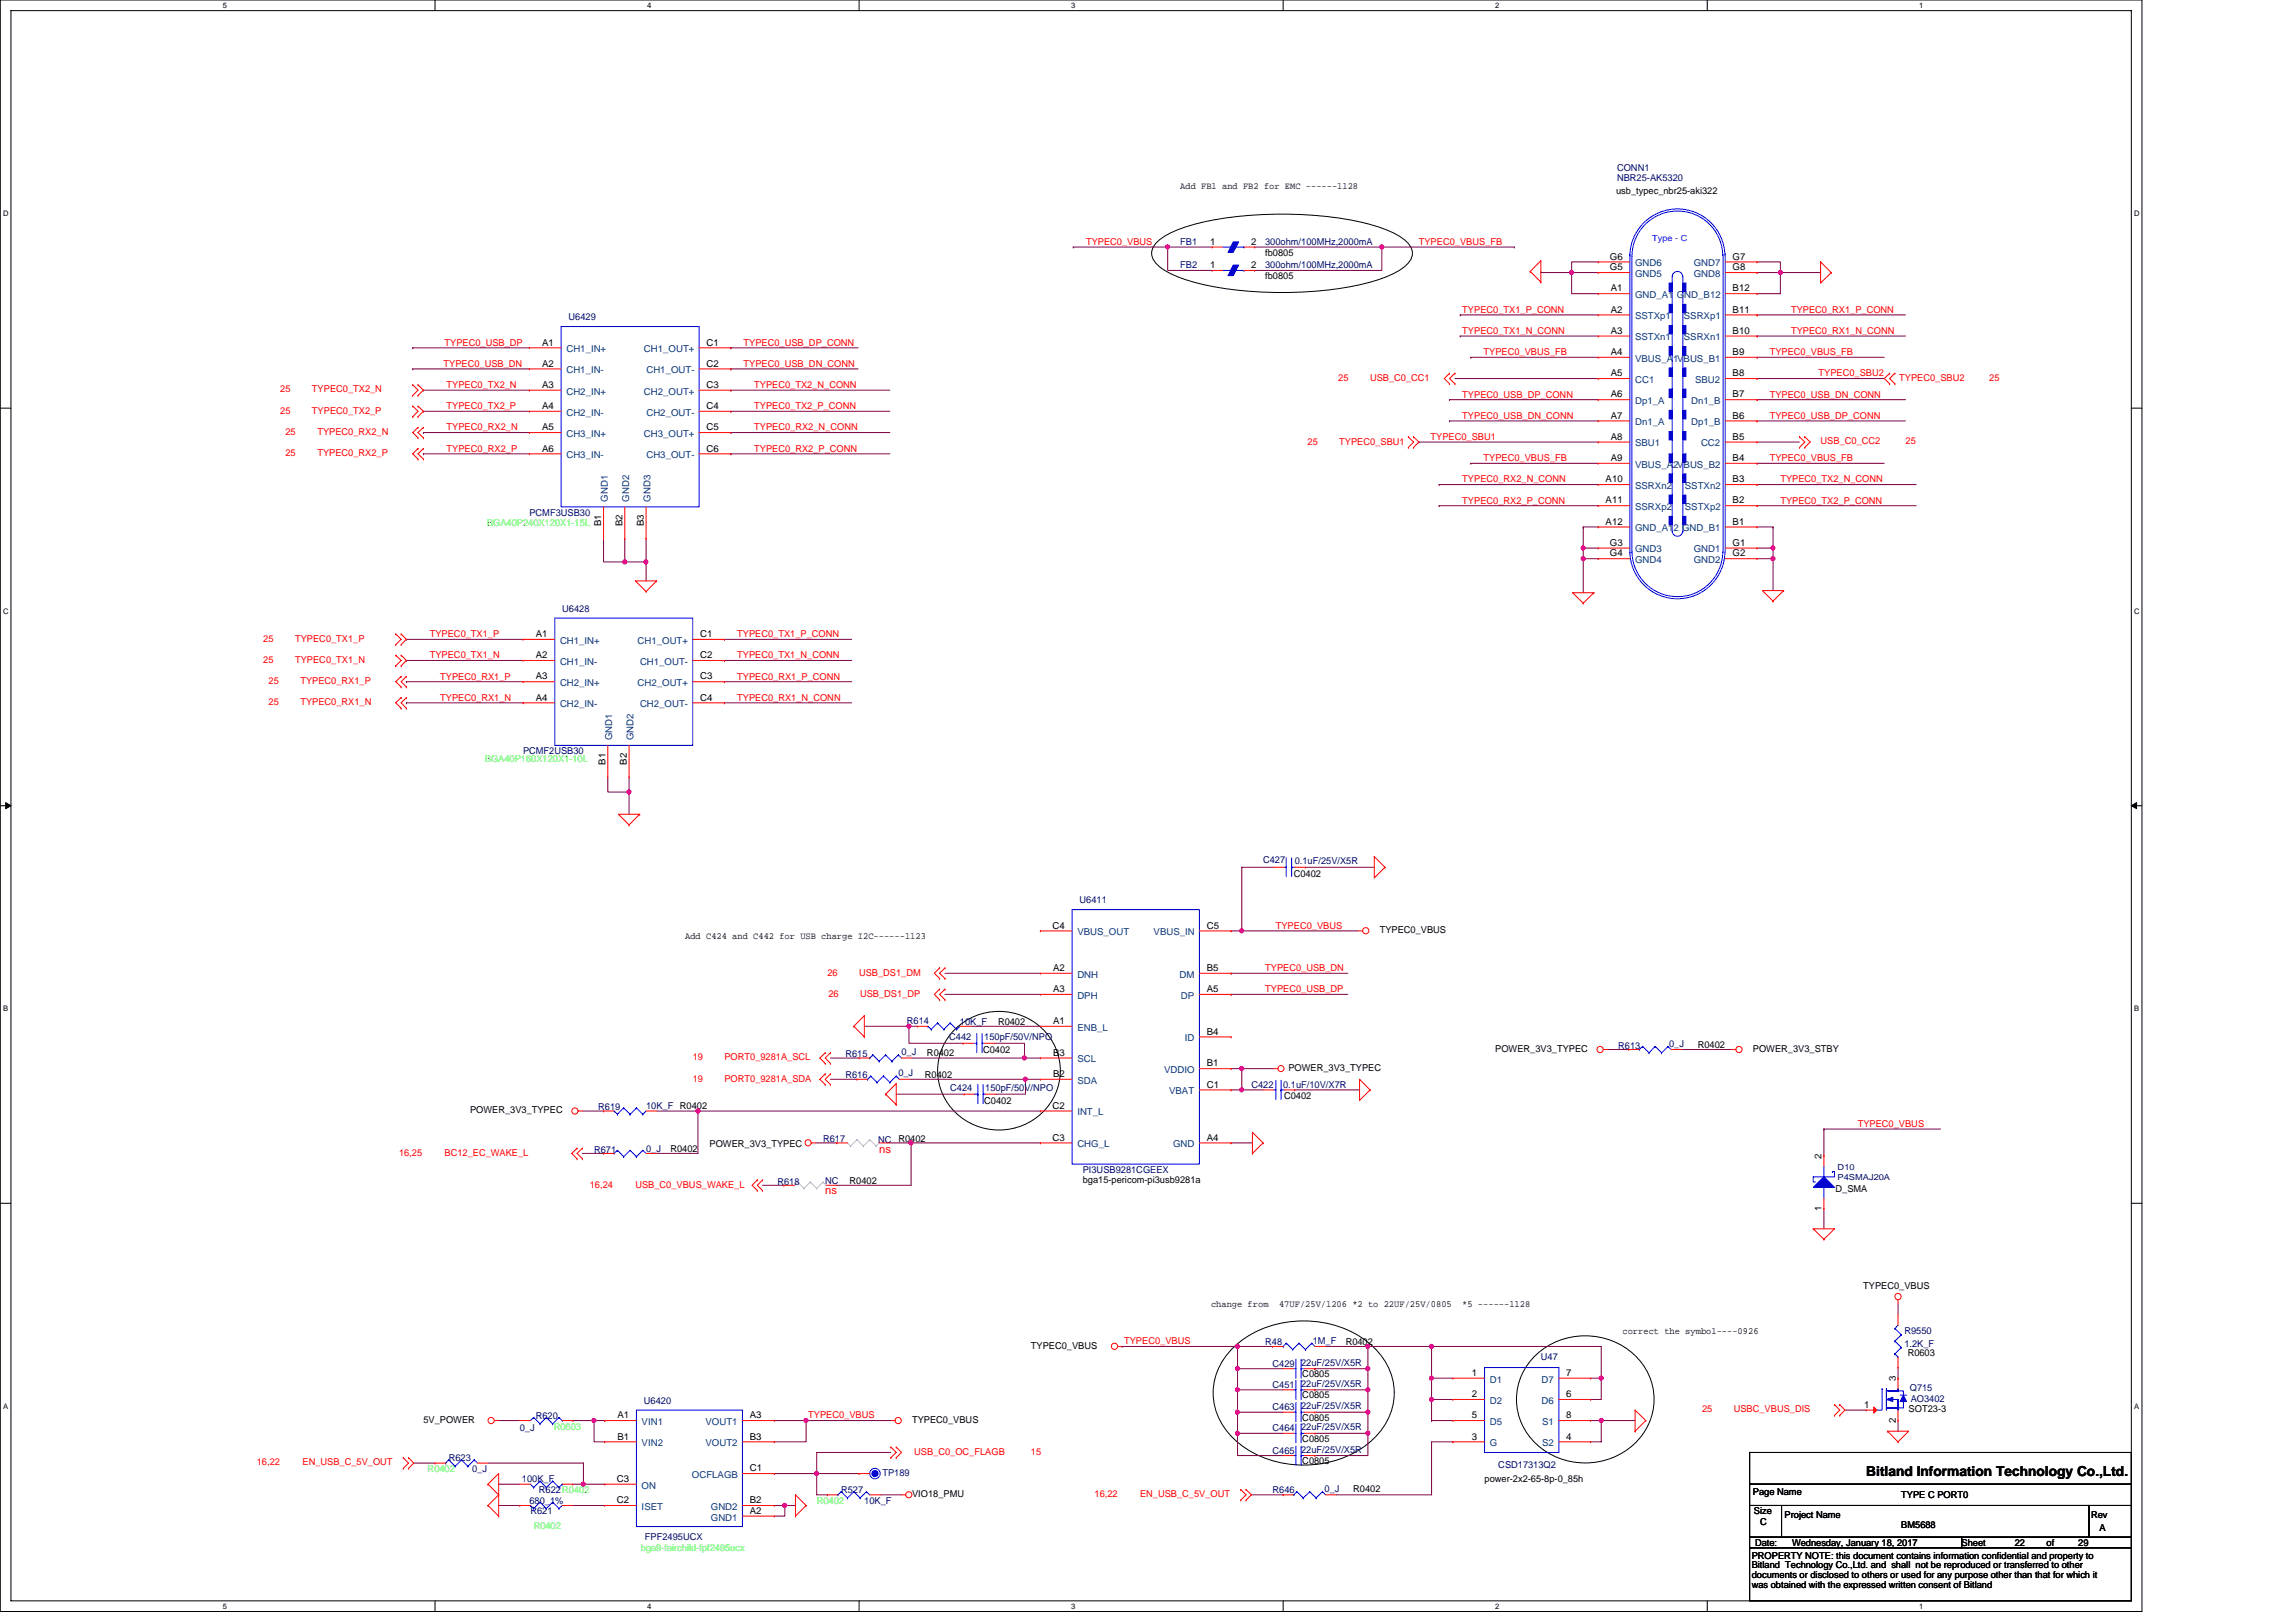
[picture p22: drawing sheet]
<svg xmlns="http://www.w3.org/2000/svg" width="297mm" height="210mm" viewBox="0 0 297 210" stroke-linecap="round" stroke-linejoin="round" font-family="sans-serif">
<defs><g id="words">
<text font-size="1.8" x="241.4" y="190.9">Bitland Information Technology Co.,Ltd.</text>
<g font-size="1.5" fill="#f00">
<text x="113.7" y="149.2">ns</text>
<text x="106.8" y="154.5">ns</text>
</g>
<g font-size="1.2" fill="#000080">
<text x="209.2" y="22.1">CONN1</text>
<text x="209.2" y="23.5">NBR25-AK5320</text>
<text x="152.7" y="31.7">FB1</text>
<text x="152.7" y="34.7">FB2</text>
<text x="163.7" y="31.7">300ohm/100MHz,2000mA</text>
<text x="163.7" y="34.7">300ohm/100MHz,2000mA</text>
<text x="73.6" y="41.4">U6429</text>
<text x="68.5" y="66.7">PCMF3USB30</text>
<text x="72.7" y="79.2">U6428</text>
<text x="67.7" y="97.6">PCMF2USB30</text>
<text x="163.4" y="111.7">C427</text>
<text x="167.5" y="111.8">0.1uF/25V/X5R</text>
<text x="139.7" y="116.9">U6411</text>
<text x="109.4" y="136.8">R615</text>
<text x="116.6" y="136.5">0_J</text>
<text x="117.3" y="132.5">R614</text>
<text x="122.8" y="134.6">C442</text>
<text x="124.2" y="132.7">10K_F</text>
<text x="127.3" y="134.6">150pF/50V/NPO</text>
<text x="209.4" y="135.7">R613</text>
<text x="215.9" y="135.4">0_J</text>
<text x="77.4" y="143.6">R619</text>
<text x="83.6" y="143.5">10K_F R0402</text>
<text x="109.4" y="139.5">R616</text>
<text x="116.2" y="139.3">0_J</text>
<text x="122.9" y="141.2">C424</text>
<text x="127.5" y="141.2">150pF/50V/NPO</text>
<text x="161.9" y="140.8">C422</text>
<text x="166" y="140.8">0.1uF/10V/X7R</text>
<text x="76.9" y="149.1">R671</text>
<text x="83.6" y="149">0_J</text>
<text x="106.5" y="147.7">R617</text>
<text x="113.6" y="147.9">NC</text>
<text x="100.6" y="153.4">R618</text>
<text x="106.8" y="153.2">NC</text>
<text x="140.1" y="151.7">PI3USB9281CGEEX</text>
<text x="169.8" y="173.9">1M_F</text>
<text x="246.4" y="172.6">R9550</text>
<text x="163.7" y="174.1">R48</text>
<text x="164.6" y="176.8">C429</text>
<text x="164.6" y="179.6">C451</text>
<text x="168.3" y="176.7">22uF/25V/X5R</text>
<text x="168.3" y="179.4">22uF/25V/X5R</text>
<text x="199.3" y="176">U47</text>
<text x="246.4" y="174.2">1.2K_F</text>
<text x="247.1" y="180">Q715</text>
<text x="67.2" y="185.2">0_J</text>
<text x="69.3" y="183.6">R620</text>
<text x="83.3" y="181.6">U6420</text>
<text x="164.6" y="182.5">C463</text>
<text x="164.6" y="185.2">C464</text>
<text x="168.3" y="182.3">22uF/25V/X5R</text>
<text x="168.3" y="185.1">22uF/25V/X5R</text>
<text x="247.2" y="181.4">AO3402</text>
<text x="58.1" y="189">R623</text>
<text x="61.1" y="190.4">0_J</text>
<text x="67.5" y="191.8">100K_F</text>
<text x="114.2" y="191">TP189</text>
<text x="164.6" y="188.1">C465</text>
<text x="168.3" y="187.9">22uF/25V/X5R</text>
<text x="193.8" y="189.9">CSD17313Q2</text>
<text x="68.5" y="194.5">680_1%</text>
<text x="68.6" y="195.9">R621</text>
<text x="69.7" y="193.1">R622R0402</text>
<text x="108.8" y="193.1">R527</text>
<text x="111.8" y="194.5">10K_F</text>
<text x="164.6" y="193.1">R646</text>
<text x="171.4" y="193">0_J</text>
<text x="83.4" y="199.2">FPF2495UCX</text>
</g>
<g font-size="1.2">
<text x="152.7" y="24.4">Add FB1 and FB2 for EMC ------1128</text>
<text x="209.1" y="25.1">usb_typec_nbr25-aki322</text>
<text x="156.6" y="31.7">1</text>
<text x="156.6" y="34.7">1</text>
<text x="161.9" y="31.7">2</text>
<text x="161.9" y="34.7">2</text>
<text x="163.7" y="33.1">fb0805</text>
<text x="208.3" y="35">G5</text>
<text x="208.3" y="33.6">G6</text>
<text x="224.2" y="33.6">G7</text>
<text x="224.2" y="35">G8</text>
<text x="163.7" y="36.1">fb0805</text>
<text x="208.4" y="37.7">A1</text>
<text x="208.4" y="40.4">A2</text>
<text x="224.2" y="37.7">B12</text>
<text x="224.2" y="40.4">B11</text>
<text x="70.1" y="44.7">A1</text>
<text x="70.1" y="47.4">A2</text>
<text x="91.4" y="44.7">C1</text>
<text x="91.4" y="47.4">C2</text>
<text x="208.4" y="43.2">A3</text>
<text x="208.4" y="45.9">A4</text>
<text x="224.2" y="45.9">B9</text>
<text x="224.2" y="43.2">B10</text>
<text x="70.1" y="50.2">A3</text>
<text x="70.1" y="52.9">A4</text>
<text x="91.4" y="50.2">C3</text>
<text x="91.4" y="52.9">C4</text>
<text x="208.4" y="48.7">A5</text>
<text x="208.4" y="51.4">A6</text>
<text x="224.2" y="51.4">B7</text>
<text x="224.2" y="48.7">B8</text>
<text x="70.1" y="55.7">A5</text>
<text x="70.1" y="58.4">A6</text>
<text x="91.4" y="55.7">C5</text>
<text x="91.4" y="58.4">C6</text>
<text x="208.4" y="54.2">A7</text>
<text x="208.4" y="56.9">A8</text>
<text x="208.4" y="59.6">A9</text>
<text x="224.2" y="59.6">B4</text>
<text x="224.2" y="54.2">B6</text>
<text x="224.2" y="56.9">B5</text>
<text x="207.7" y="62.4">A10</text>
<text x="207.7" y="65.1">A11</text>
<text x="224.2" y="65.1">B2</text>
<text x="224.2" y="62.4">B3</text>
<text x="77.8" y="68.1" transform="rotate(-90 77.8 68.1)">B1</text>
<text x="80.5" y="68.1" transform="rotate(-90 80.5 68.1)">B2</text>
<text x="83.3" y="68.1" transform="rotate(-90 83.3 68.1)">B3</text>
<text x="207.7" y="67.9">A12</text>
<text x="208.3" y="70.6">G3</text>
<text x="208.3" y="72">G4</text>
<text x="224.2" y="67.9">B1</text>
<text x="224.2" y="70.6">G1</text>
<text x="224.2" y="72">G2</text>
<text x="69.3" y="82.4">A1</text>
<text x="90.6" y="82.4">C1</text>
<text x="69.3" y="85.2">A2</text>
<text x="69.3" y="87.9">A3</text>
<text x="90.6" y="87.9">C3</text>
<text x="90.6" y="85.2">C2</text>
<text x="69.3" y="90.6">A4</text>
<text x="90.6" y="90.6">C4</text>
<text x="78.3" y="98.9" transform="rotate(-90 78.3 98.9)">B1</text>
<text x="81.1" y="98.9" transform="rotate(-90 81.1 98.9)">B2</text>
<text x="167.4" y="113.5">C0402</text>
<text x="88.6" y="121.5">Add C424 and C442 for USB charge I2C------1123</text>
<text x="136.2" y="120.1">C4</text>
<text x="136.2" y="125.6">A2</text>
<text x="156.1" y="125.6">B5</text>
<text x="156.1" y="120.1">C5</text>
<text x="178.5" y="120.7">TYPEC0_VBUS</text>
<text x="136.2" y="128.4">A3</text>
<text x="156.1" y="128.4">A5</text>
<text x="119.9" y="136.6">R0402</text>
<text x="127.2" y="136.2">C0402</text>
<text x="129.1" y="132.7">R0402</text>
<text x="136.2" y="132.5">A1</text>
<text x="136.2" y="136.6">B3</text>
<text x="156.1" y="138">B1</text>
<text x="156.1" y="133.9">B4</text>
<text x="193.4" y="136.1">POWER_3V3_TYPEC</text>
<text x="219.6" y="135.6">R0402</text>
<text x="226.8" y="136.1">POWER_3V3_STBY</text>
<text x="119.7" y="139.5">R0402</text>
<text x="127.3" y="142.8">C0402</text>
<text x="136.2" y="143.4">C2</text>
<text x="136.2" y="139.3">B2</text>
<text x="156.1" y="140.7">C1</text>
<text x="166.1" y="142.1">C0402</text>
<text x="166.7" y="138.6">POWER_3V3_TYPEC</text>
<text x="60.8" y="144">POWER_3V3_TYPEC</text>
<text x="86.7" y="149">R0402</text>
<text x="91.8" y="148.4">POWER_3V3_TYPEC</text>
<text x="116.2" y="147.7">R0402</text>
<text x="136.2" y="147.6">C3</text>
<text x="156.1" y="147.6">A4</text>
<text x="235.7" y="149.9" transform="rotate(-90 235.7 149.9)">2</text>
<text x="109.9" y="153.2">R0402</text>
<text x="140.1" y="153.1">bga15-pericom-pi3usb9281a</text>
<text x="237.5" y="154.2">D_SMA</text>
<text x="235.7" y="156.7" transform="rotate(-90 235.7 156.7)">1</text>
<text x="241" y="166.8">TYPEC0_VBUS</text>
<text x="156.7" y="169.1">change from</text>
<text x="165.5" y="169.1">47UF/25V/1206 *2 to 22UF/25V/0805</text>
<text x="189.2" y="169.1">*5 ------1128</text>
<text x="209.9" y="172.6">correct the symbol----0926</text>
<text x="133.4" y="174.5">TYPEC0_VBUS</text>
<text x="168.5" y="178.2">C0805</text>
<text x="174.1" y="174.1">R0402</text>
<text x="190.4" y="178">1</text>
<text x="202.6" y="178">7</text>
<text x="245.3" y="178.7" transform="rotate(-90 245.3 178.7)">3</text>
<text x="246.8" y="175.5">R0603</text>
<text x="54.8" y="184.1">5V_POWER</text>
<text x="79.9" y="183.5">A1</text>
<text x="97" y="183.5">A3</text>
<text x="118" y="184.1">TYPEC0_VBUS</text>
<text x="168.5" y="180.9">C0805</text>
<text x="168.5" y="183.8">C0805</text>
<text x="190.4" y="180.8">2</text>
<text x="190.4" y="183.5">5</text>
<text x="202.6" y="183.5">8</text>
<text x="202.6" y="180.8">6</text>
<text x="241.2" y="182.1">1</text>
<text x="245.3" y="184.1" transform="rotate(-90 245.3 184.1)">2</text>
<text x="246.9" y="182.7">SOT23-3</text>
<text x="79.8" y="191.7">C3</text>
<text x="79.9" y="186.2">B1</text>
<text x="97" y="190.4">C1</text>
<text x="97" y="186.2">B3</text>
<text x="168.5" y="186.6">C0805</text>
<text x="168.5" y="189.4">C0805</text>
<text x="190.4" y="186.2">3</text>
<text x="192.1" y="191.8">power-2x2-65-8p-0_85h</text>
<text x="202.6" y="186.2">4</text>
<text x="79.8" y="194.5">C2</text>
<text x="97" y="195.9">A2</text>
<text x="97" y="194.5">B2</text>
<text x="118" y="193.7">VIO18_PMU</text>
<text x="175.1" y="193">R0402</text>
<text x="226.8" y="193.4">Page Name</text>
<text x="226.9" y="195.9">Size</text>
<text x="227.7" y="197.3">C</text>
<text x="230.9" y="196.4">Project Name</text>
<text x="246" y="197.7">BM5688</text>
<text x="246" y="193.8">TYPE C PORT0</text>
<text x="270.5" y="196.4">Rev</text>
<text x="226.6" y="201.7">PROPERTY NOTE: this document contains information confidential and property to</text>
<text x="226.6" y="202.9">Bitland Technology Co.,Ltd. and shall not be reproduced or transferred to other</text>
<text x="227" y="200">Date:</text>
<text x="231.8" y="200">Wednesday, January 18, 2017</text>
<text x="253.8" y="200">Sheet</text>
<text x="260.6" y="200">22</text>
<text x="264.8" y="200">of</text>
<text x="268.9" y="200">29</text>
<text x="271.6" y="198.1">A</text>
<text x="226.6" y="204.2">documents or disclosed to others or used for any purpose other than that for which it</text>
<text x="226.6" y="205.5">was obtained with the expressed written consent of Bitland</text>
</g>
<g font-size="1.2" fill="#f00">
<text x="140.5" y="31.7">TYPEC0_VBUS</text>
<text x="183.6" y="31.7">TYPEC0_VBUS_FB</text>
<text x="189.2" y="40.5">TYPEC0_TX1_P_CONN</text>
<text x="231.7" y="40.5">TYPEC0_RX1_P_CONN</text>
<text x="57.4" y="47.5">TYPEC0_USB_DN</text>
<text x="57.5" y="44.7">TYPEC0_USB_DP</text>
<text x="96.2" y="47.5">TYPEC0_USB_DN_CONN</text>
<text x="96.2" y="44.7">TYPEC0_USB_DP_CONN</text>
<text x="189.2" y="43.2">TYPEC0_TX1_N_CONN</text>
<text x="191.9" y="46">TYPEC0_VBUS_FB</text>
<text x="229" y="46">TYPEC0_VBUS_FB</text>
<text x="231.7" y="43.2">TYPEC0_RX1_N_CONN</text>
<text x="36.3" y="50.8">25</text>
<text x="36.3" y="53.5">25</text>
<text x="40.4" y="50.8">TYPEC0_TX2_N</text>
<text x="40.4" y="53.5">TYPEC0_TX2_P</text>
<text x="57.8" y="52.9">TYPEC0_TX2_P</text>
<text x="57.8" y="50.2">TYPEC0_TX2_N</text>
<text x="97.6" y="52.9">TYPEC0_TX2_P_CONN</text>
<text x="97.6" y="50.2">TYPEC0_TX2_N_CONN</text>
<text x="173.1" y="49.3">25</text>
<text x="177.2" y="49.3">USB_C0_CC1</text>
<text x="189.2" y="51.4">TYPEC0_USB_DP_CONN</text>
<text x="229" y="51.4">TYPEC0_USB_DN_CONN</text>
<text x="235.3" y="48.7">TYPEC0_SBU2</text>
<text x="245.7" y="49.3">TYPEC0_SBU2</text>
<text x="257.4" y="49.3">25</text>
<text x="36.9" y="56.3">25</text>
<text x="36.9" y="59">25</text>
<text x="41.1" y="56.3">TYPEC0_RX2_N</text>
<text x="41.1" y="59">TYPEC0_RX2_P</text>
<text x="57.8" y="58.4">TYPEC0_RX2_P</text>
<text x="57.8" y="55.7">TYPEC0_RX2_N</text>
<text x="97.6" y="58.4">TYPEC0_RX2_P_CONN</text>
<text x="97.6" y="55.7">TYPEC0_RX2_N_CONN</text>
<text x="169.2" y="57.6">25</text>
<text x="173.3" y="57.6">TYPEC0_SBU1</text>
<text x="185.1" y="56.9">TYPEC0_SBU1</text>
<text x="189.2" y="54.2">TYPEC0_USB_DN_CONN</text>
<text x="191.9" y="59.7">TYPEC0_VBUS_FB</text>
<text x="229" y="54.2">TYPEC0_USB_DP_CONN</text>
<text x="229" y="59.7">TYPEC0_VBUS_FB</text>
<text x="235.5" y="57.5">USB_C0_CC2</text>
<text x="246.5" y="57.5">25</text>
<text x="189.2" y="62.4">TYPEC0_RX2_N_CONN</text>
<text x="189.2" y="65.2">TYPEC0_RX2_P_CONN</text>
<text x="230.3" y="62.4">TYPEC0_TX2_N_CONN</text>
<text x="230.3" y="65.2">TYPEC0_TX2_P_CONN</text>
<text x="34.1" y="83">25</text>
<text x="38.2" y="83">TYPEC0_TX1_P</text>
<text x="55.6" y="82.4">TYPEC0_TX1_P</text>
<text x="95.4" y="82.4">TYPEC0_TX1_P_CONN</text>
<text x="34.1" y="85.7">25</text>
<text x="34.8" y="88.5">25</text>
<text x="38.2" y="85.7">TYPEC0_TX1_N</text>
<text x="38.9" y="88.5">TYPEC0_RX1_P</text>
<text x="55.6" y="85.2">TYPEC0_TX1_N</text>
<text x="57" y="87.9">TYPEC0_RX1_P</text>
<text x="95.4" y="85.2">TYPEC0_TX1_N_CONN</text>
<text x="95.4" y="87.9">TYPEC0_RX1_P_CONN</text>
<text x="34.8" y="91.2">25</text>
<text x="38.9" y="91.2">TYPEC0_RX1_N</text>
<text x="57" y="90.7">TYPEC0_RX1_N</text>
<text x="95.4" y="90.7">TYPEC0_RX1_N_CONN</text>
<text x="163.7" y="125.6">TYPEC0_USB_DN</text>
<text x="165.1" y="120.2">TYPEC0_VBUS</text>
<text x="107" y="126.2">26</text>
<text x="107.2" y="129">26</text>
<text x="111.1" y="126.2">USB_DS1_DM</text>
<text x="111.3" y="129">USB_DS1_DP</text>
<text x="163.7" y="128.4">TYPEC0_USB_DP</text>
<text x="89.6" y="137.2">19</text>
<text x="93.7" y="137.2">PORT0_9281A_SCL</text>
<text x="89.6" y="139.9">19</text>
<text x="93.7" y="139.9">PORT0_9281A_SDA</text>
<text x="51.6" y="149.5">16,25</text>
<text x="57.5" y="149.5">BC12_EC_WAKE_L</text>
<text x="240.3" y="145.8">TYPEC0_VBUS</text>
<text x="76.3" y="153.6">16,24</text>
<text x="82.2" y="153.6">USB_C0_VBUS_WAKE_L</text>
<text x="145.4" y="173.9">TYPEC0_VBUS</text>
<text x="104.6" y="183.5">TYPEC0_VBUS</text>
<text x="220.2" y="182.7">25</text>
<text x="224.3" y="182.7">USBC_VBUS_DIS</text>
<text x="33.2" y="189.6">16,22</text>
<text x="39.1" y="189.6">EN_USB_C_5V_OUT</text>
<text x="118.3" y="188.2">USB_C0_OC_FLAGB</text>
<text x="133.4" y="188.2">15</text>
<text x="141.6" y="193.7">16,22</text>
<text x="147.5" y="193.7">EN_USB_C_5V_OUT</text>
</g>
<g font-size="1.2" fill="#004080">
<text x="211.5" y="35.8">GND5</text>
<text x="211.5" y="34.5">GND6</text>
<text x="219.1" y="34.5">GND7</text>
<text x="219.1" y="35.8">GND8</text>
<text x="211.5" y="38.6">GND_A1</text>
<text x="211.5" y="41.3">SSTXp1</text>
<text x="216.9" y="38.6">GND_B12</text>
<text x="217.8" y="41.3">SSRXp1</text>
<text x="73.3" y="45.6">CH1_IN+</text>
<text x="83.3" y="45.6">CH1_OUT+</text>
<text x="211.5" y="44">SSTXn1</text>
<text x="211.5" y="46.8">VBUS_A1VBUS_B1</text>
<text x="217.8" y="44">SSRXn1</text>
<text x="73.3" y="48.3">CH1_IN-</text>
<text x="73.3" y="51.1">CH2_IN+</text>
<text x="73.3" y="53.8">CH2_IN-</text>
<text x="83.3" y="51.1">CH2_OUT+</text>
<text x="83.6" y="48.3">CH1_OUT-</text>
<text x="83.6" y="53.8">CH2_OUT-</text>
<text x="211.5" y="49.6">CC1</text>
<text x="211.5" y="52.3">Dp1_A</text>
<text x="218.8" y="52.3">Dn1_B</text>
<text x="219.3" y="49.6">SBU2</text>
<text x="73.3" y="56.5">CH3_IN+</text>
<text x="73.3" y="59.3">CH3_IN-</text>
<text x="83.3" y="56.5">CH3_OUT+</text>
<text x="83.6" y="59.3">CH3_OUT-</text>
<text x="211.5" y="55">Dn1_A</text>
<text x="211.5" y="57.8">SBU1</text>
<text x="218.8" y="55">Dp1_B</text>
<text x="220.1" y="57.8">CC2</text>
<text x="78.7" y="64.9" transform="rotate(-90 78.7 64.9)">GND1</text>
<text x="81.4" y="64.9" transform="rotate(-90 81.4 64.9)">GND2</text>
<text x="84.2" y="64.9" transform="rotate(-90 84.2 64.9)">GND3</text>
<text x="211.5" y="60.5">VBUS_A2VBUS_B2</text>
<text x="211.5" y="63.3">SSRXn2</text>
<text x="211.5" y="66">SSRXp2</text>
<text x="218" y="66">SSTXp2</text>
<text x="218" y="63.3">SSTXn2</text>
<text x="211.5" y="68.7">GND_A12 GND_B1</text>
<text x="211.5" y="71.5">GND3</text>
<text x="219.1" y="71.5">GND1</text>
<text x="211.5" y="72.9">GND4</text>
<text x="219.1" y="72.9">GND2</text>
<text x="72.5" y="83.3">CH1_IN+</text>
<text x="82.5" y="83.3">CH1_OUT+</text>
<text x="72.5" y="86">CH1_IN-</text>
<text x="72.5" y="88.8">CH2_IN+</text>
<text x="82.5" y="88.8">CH2_OUT+</text>
<text x="82.8" y="86">CH1_OUT-</text>
<text x="72.5" y="91.5">CH2_IN-</text>
<text x="79.2" y="95.8" transform="rotate(-90 79.2 95.8)">GND1</text>
<text x="82" y="95.8" transform="rotate(-90 82 95.8)">GND2</text>
<text x="82.8" y="91.5">CH2_OUT-</text>
<text x="139.4" y="121">VBUS_OUT</text>
<text x="149.2" y="121">VBUS_IN</text>
<text x="139.4" y="126.5">DNH</text>
<text x="139.4" y="129.2">DPH</text>
<text x="152.6" y="126.5">DM</text>
<text x="152.8" y="129.2">DP</text>
<text x="139.4" y="133.3">ENB_L</text>
<text x="139.4" y="137.5">SCL</text>
<text x="153.3" y="134.7">ID</text>
<text x="139.4" y="140.2">SDA</text>
<text x="150.6" y="138.8">VDDIO</text>
<text x="151.3" y="141.6">VBAT</text>
<text x="139.4" y="144.3">INT_L</text>
<text x="139.4" y="148.4">CHG_L</text>
<text x="151.8" y="148.4">GND</text>
<text x="192.7" y="178.9">D1</text>
<text x="199.4" y="178.9">D7</text>
<text x="83" y="184.4">VIN1</text>
<text x="91.3" y="184.4">VOUT1</text>
<text x="192.7" y="181.6">D2</text>
<text x="192.7" y="184.4">D5</text>
<text x="199.4" y="181.6">D6</text>
<text x="199.5" y="184.4">S1</text>
<text x="83" y="187.1">VIN2</text>
<text x="89.5" y="191.2">OCFLAGB</text>
<text x="91.3" y="187.1">VOUT2</text>
<text x="192.7" y="187.1">G</text>
<text x="199.5" y="187.1">S2</text>
<text x="83" y="192.6">ON</text>
<text x="83" y="195.3">ISET</text>
<text x="92" y="196.7">GND1</text>
<text x="92" y="195.3">GND2</text>
</g>
<g font-size="1.2" fill="#0f0">
<text x="63" y="68.1">BGA40P240X120X1-15L</text>
<text x="62.7" y="98.6">BGA40P160X120X1-10L</text>
<text x="71.6" y="185.1">R0603</text>
<text x="55.3" y="190.4">R0402</text>
<text x="69" y="197.8">R0402</text>
<text x="105.7" y="194.5">R0402</text>
<text x="82.9" y="200.7">bga9-fairchild-fpf2495ucx</text>
</g>
<text font-size="1.1" fill="#00f" x="213.7" y="31.2">Type - C</text>
<g font-size="1.1" fill="#000080">
<text x="237.7" y="151.3">D10</text>
<text x="237.7" y="152.7">P4SMAJ20A</text>
</g>
<g font-size="1">
<text x="28.8" y="1">5</text>
<text x="83.7" y="1">4</text>
<text x="138.6" y="1">3</text>
<text x="193.4" y="1">2</text>
<text x="248.3" y="1">1</text>
<text x=".4" y="28">D</text>
<text x="276.1" y="28">D</text>
<text x=".4" y="79.4">C</text>
<text x="276.1" y="79.4">C</text>
<text x=".4" y="130.9">B</text>
<text x="276.1" y="130.9">B</text>
<text x=".4" y="182.3">A</text>
<text x="276.1" y="182.3">A</text>
<text x="28.8" y="208.2">5</text>
<text x="83.7" y="208.2">4</text>
<text x="138.6" y="208.2">3</text>
<text x="193.4" y="208.2">2</text>
<text x="248.3" y="208.2">1</text>
</g>
</g></defs>
<path d="M0 0h277.1v208.5h-277.1zM1.4 1.4h274.3v205.7h-274.3z" fill="none" stroke="#000" stroke-width=".13"/>
<g fill="#fff">
<path d="M28.8 .1h.6v1.1h-.6z"/>
<path d="M28.8 207.3h.6v1.1h-.6z"/>
</g>
<path d="M56.3 0v1.4M56.3 207.1v1.4" fill="none" stroke="#000" stroke-width=".13"/>
<g fill="#fff">
<path d="M83.7 .1h.6v1.1h-.6z"/>
<path d="M83.7 207.3h.6v1.1h-.6z"/>
</g>
<path d="M111.1 0v1.4M111.1 207.1v1.4" fill="none" stroke="#000" stroke-width=".13"/>
<g fill="#fff">
<path d="M138.6 .1h.5v1.1h-.5z"/>
<path d="M138.6 207.3h.5v1.1h-.5z"/>
</g>
<path d="M166 0v1.4M166 207.1v1.4" fill="none" stroke="#000" stroke-width=".13"/>
<g fill="#fff">
<path d="M193.4 .1h.6v1.1h-.6z"/>
<path d="M193.4 207.3h.6v1.1h-.6z"/>
</g>
<path d="M220.9 0v1.4M220.9 207.1v1.4" fill="none" stroke="#000" stroke-width=".13"/>
<g fill="#fff">
<path d="M248.3 .1h.6v1.1h-.6z"/>
<path d="M248.3 207.3h.6v1.1h-.6z"/>
<path d="M.4 27.1h.7v1.1h-.7z"/>
<path d="M276.1 27.1h.7v1.1h-.7z"/>
<path d="M.4 78.5h.7v1.1h-.7z"/>
<path d="M276.1 78.5h.7v1.1h-.7z"/>
</g>
<path d="M0 52.8h1.4M275.7 52.8h1.4" fill="none" stroke="#000" stroke-width=".13"/>
<g fill="#fff">
<path d="M.4 130h.7v1.1h-.7z"/>
<path d="M276.1 130h.7v1.1h-.7z"/>
</g>
<path d="M0 104.2h1.4M275.7 104.2h1.4" fill="none" stroke="#000" stroke-width=".13"/>
<path d="M.7 103.8l.7 .4-.7 .4zM275.7 104.2l.7-.4v.8z" fill="#000" stroke="#000" stroke-width=".13"/>
<g fill="#fff">
<path d="M.4 181.4h.7v1.1h-.7z"/>
<path d="M276.1 181.4h.7v1.1h-.7z"/>
</g>
<g fill="none" stroke="#000" stroke-width=".13">
<path d="M150 31.1a16 16 0 0 1 6.8-2.6 49.7 49.7 0 0 1 21 .7 9.9 9.9 0 0 1 4.5 2.4 1.73 1.73 0 0 1 0 2.3 7.5 7.5 0 0 1-3.3 2 41.3 41.3 0 0 1-15.1 1.9 33.7 33.7 0 0 1-12.3-2.3 4.7 4.7 0 0 1-2.5-2.1 2 2 0 0 1 .9-2.3zM123.6 133.1a8 8 0 0 1 8.6-1.7 8 8 0 0 1 5 7.1 8 8 0 0 1-5.5 7.3 8 8 0 0 1-8.7-2.6 7.5 7.5 0 0 1 .6-10.1zM0 155.7h1.4M275.7 155.7h1.4M159.9 174a13.8 13.8 0 0 1 17.5 0 8 8 0 0 1 0 12.4 13.8 13.8 0 0 1-17.5 0 8 8 0 0 1 0-12.4zM198.8 175.2a9.4 9.4 0 0 1 14 1.7 7.9 7.9 0 0 1-3.2 11.2 9.2 9.2 0 0 1-12.7-3.9 7.8 7.8 0 0 1 1.9-9zM226.4 187.9h49.3v4.1h-49.3zM226.4 192h49.3v2.8h-49.3zM226.4 194.8h4.1v4.1h-4.1zM226.4 198.9h27.4v1.4h-27.4zM230.5 194.8h39.8v4.1h-39.8zM253.8 198.9h21.9v1.4h-21.9z"/>
<path d="M270.3 194.8h5.4v4.1h-5.4zM226.4 200.3h49.3v6.8h-49.3z"/>
</g>
<g fill="none" stroke="#800040" stroke-width=".13">
<path d="M138.9 32h12.2v3h5.7M138.9 32h.1M151.1 32h.1M151.1 32h5.7M162.3 32h16.5M178.8 32h.1M195.9 32h-17.1v3h-16.5M195.9 32h.1M199.3 35.1v.2h4v2.7h3.5M203.3 35.3h.1M203.3 35.3h3.5M206.8 33.9h-3.5v1.4"/>
<path d="M227.3 33.9h3v1.4h5.2M227.3 35.3h3v2.7h-3M227.3 35.3h.1M53.4 47.7h.1M53.4 45h.1M53.4 47.7h15.1M53.4 45h15.1M54.8 58.7h.1M54.8 56h.1M54.8 53.2h.1M54.8 50.5h.1M54.8 58.7h13.7"/>
<path d="M54.8 56h13.7M54.8 53.2h13.7M54.8 50.5h13.7M94.5 53.2h.1M94.5 50.5h.1M94.5 58.7h.1M94.5 56h.1M94.5 58.7h20.6M94.5 56h20.6M94.5 53.2h20.6M94.5 50.5h20.6M94.5 47.7h.1"/>
<path d="M94.5 45h.1M94.5 47.7h16.5M94.5 45h16.5M183.6 57.2h.1M183.6 57.2h23.2M187.5 54.5h.1M187.5 51.7h.1M187.5 54.5h19.3M187.5 51.7h19.3M188.2 49h18.6M188.9 40.7h.1M188.9 43.5h.1"/>
<path d="M188.9 40.7h17.9M188.9 43.5h17.9M190.3 46.2h.1M190.3 46.2h16.5M190.3 59.9h.1M190.3 59.9h16.5M227.3 54.5h.1M227.3 51.7h.1M227.3 40.7h.1M227.3 43.5h.1M227.3 54.5h19.2M227.3 51.7h19.2"/>
<path d="M227.3 40.7h19.2M227.3 43.5h19.2M227.3 46.2h.1M227.3 59.9h.1M227.3 49h.1M227.3 46.2h16.5M227.3 59.9h16.5M227.3 49h16.5M227.3 57.2h5.5M78.1 69.7v3h2.7M80.8 72.7h.1M80.8 69.7v3"/>
<path d="M80.8 72.7h2.8M83.6 72.7h.1M83.6 69.7v3M83.6 72.7v2.5M186.2 65.4h.1M186.2 65.4h20.6M186.2 62.7h.1M186.2 62.7h20.6M204.8 72.3v4.4M204.8 68.2h2M204.8 68.2v2.7h2M204.8 68.2h.1"/>
<path d="M204.8 70.9v1.4h2M204.8 70.9h.1M227.3 68.2h2.1M227.3 72.3h2.1M227.3 62.7h.1M227.3 65.4h.1M227.3 62.7h20.6M227.3 65.4h20.6M229.4 72.3v4.1M229.4 68.2v2.7h-2.1M229.4 68.2h.1M229.4 72.3h.1"/>
<path d="M229.4 70.9v1.4M52.6 90.9h.1M52.6 85.4h.1M52.6 82.7h.1M52.6 90.9h15.1M52.6 85.4h15.1M52.6 82.7h15.1M52.6 88.2h.1M52.6 88.2h15.1M93.7 85.4h.1M93.7 82.7h.1M93.7 88.2h.1"/>
<path d="M93.7 90.9h.1M93.7 88.2h16.5M93.7 90.9h16.5M93.7 85.4h16.5M93.7 82.7h16.5M78.6 100.5v2h2.8M81.4 100.5v2M81.4 102.5h.1M81.4 102.5v2.8M164.8 112.2h-4.1v8.2M168.9 112.2h8.9M107.4 136.9h3.7"/>
<path d="M107.4 139.6h3.5M111.8 132.8h5.8M117.6 132.8h1.1M117.6 132.8v2.2h7M117.6 132.8h.1M117.7 139.6h15v2h-3.9M122.3 125.9h12.3M122.3 128.7h12.3M125.5 132.8h9.1M128.7 135h3.8v1.9h-14.5M132.5 136.9h.1M132.5 136.9h2.1"/>
<path d="M132.7 139.6h.1M132.7 139.6h1.9M159.3 128.7h.1M159.3 125.9h.1M159.3 138.3h1.4M159.3 128.7h15.1M159.3 125.9h15.1M159.3 120.4h1.4M160.7 138.3h.1M160.7 138.3h4.1M160.7 138.3v2.7M160.7 120.4h.1"/>
<path d="M160.7 120.4h15M208 135.8h2.7M217.6 135.8h6.4M75.4 143.7h2.7M75.4 149.2h2.7M84.9 143.7h5.4M90.3 143.7v5.5h-5.4M90.3 143.7h.1M90.3 143.7h44.3M98.7 153.4h2.7M105.5 147.9h2.8M115.1 147.9h2.8"/>
<path d="M115.9 141.6h8.8M117.9 147.9h16.7M117.9 147.9h.1M117.9 147.9v5.5h-9.6M159.3 147.9h2.7M159.3 141h1.4M160.7 141h.1M160.7 141h2.7M167.5 141h8.4M236 146.1v3.4M236 156.4v2.6M236 146.1h.1"/>
<path d="M236 146.1h15.1M145.2 174.2h.1M145.2 174.2h14.9M160.1 174.2h4.5M160.1 177.1h5.9M160.1 177.1h.1M160.1 177.1v2.7M160.1 174.2v2.9M160.1 179.8h5.9M160.1 179.8v2.9h5.9M170.1 179.8h6.9M170.1 177.1h.1"/>
<path d="M170.1 177.1h6.9M171.5 174.2h5.5M177 174.2v2.9M177 174.2h8.2M177 179.8h.1M177 179.8v2.9M177 174.2h.1M177 177.1v2.7M185.2 174.2v4.1M185.2 178.3v2.8M185.2 174.2h.1M185.2 174.2h22v4.1"/>
<path d="M185.2 178.3h.1M185.2 178.3h2.8M205.8 178.3h1.4M207.2 178.3v2.8h-1.4M207.2 178.3h.1M245.6 176.9v1.4M245.6 168.7v1.4M53.5 189.3h2.8M63.1 189.3h12.4M64.5 183.8h2.7M64.5 194.8h2.7M64.5 192h2.7"/>
<path d="M74.1 194.8h4.1M74.1 183.8h2.8v2.7h1.3M74.1 192h1.4M75.5 192h2.7M75.5 189.3h.1M75.5 189.3v2.7M76.9 183.8h1.3M78.2 183.8h.1M100.2 190.6h.1M100.2 190.6h5.5M100.2 183.8h4.1M100.2 194.8h1.3"/>
<path d="M101.5 194.8v1.4h-1.3M101.5 194.8h.1M101.5 194.8h1.4M104.3 183.8v2.7h-4.1M104.3 183.8h.1M104.3 183.8h10.9M105.7 190.6v2.8h1.3M105.7 190.6h5.4M113.9 193.4h2.7M115.2 187.9h-9.5v2.7M160.1 182.7v2.7h5.9M160.1 182.7h.1"/>
<path d="M160.1 185.4v2.9h5.9M160.1 185.4h.1M161.9 193.4h4.1M170.1 185.4h6.9M170.1 182.7h6.9M177 185.4v2.9h-6.9M177 185.4h.1M177 182.7v2.7M177 182.7h.1M185.2 183.8h2.8M185.2 183.8h.1M188 186.5h-2.8v6.9h-12.3"/>
<path d="M188 181.1h-2.8v2.7M205.8 183.8h1.4M207.2 183.8h.1M207.2 183.8h4.3M207.2 183.8v2.7h-1.4M238.7 182.4h2.7M245.6 183.8v1.4"/>
</g>
<g fill="#f0f" stroke="#f0f" stroke-width=".13">
<circle cx="160.6" cy="120.4" r=".27"/>
<circle cx="160.6" cy="138.2" r=".27"/>
<circle cx="160.6" cy="141" r=".27"/>
<circle cx="132.5" cy="136.9" r=".27"/>
<circle cx="132.7" cy="139.6" r=".27"/>
<circle cx="117.8" cy="147.9" r=".26"/>
<circle cx="101.5" cy="194.8" r=".27"/>
<circle cx="76.8" cy="183.8" r=".27"/>
<circle cx="104.3" cy="183.8" r=".27"/>
<circle cx="75.5" cy="192" r=".27"/>
<circle cx="105.6" cy="190.6" r=".27"/>
<circle cx="185.2" cy="178.3" r=".27"/>
<circle cx="185.2" cy="174.2" r=".27"/>
<circle cx="207.1" cy="183.8" r=".27"/>
<circle cx="185.2" cy="181" r=".27"/>
<circle cx="160.1" cy="179.8" r=".26"/>
<circle cx="160.1" cy="177.1" r=".27"/>
<circle cx="177" cy="174.2" r=".27"/>
<circle cx="177" cy="177.1" r=".27"/>
<circle cx="160.1" cy="174.2" r=".27"/>
<circle cx="207.1" cy="178.3" r=".27"/>
<circle cx="90.3" cy="143.7" r=".27"/>
<circle cx="203.3" cy="35.3" r=".27"/>
<circle cx="230.3" cy="35.3" r=".27"/>
<circle cx="81.4" cy="102.5" r=".27"/>
<circle cx="83.6" cy="72.7" r=".26"/>
<circle cx="80.8" cy="72.7" r=".27"/>
<circle cx="204.8" cy="70.9" r=".27"/>
<circle cx="229.4" cy="70.9" r=".27"/>
<circle cx="204.8" cy="72.3" r=".27"/>
<circle cx="229.4" cy="72.3" r=".27"/>
<circle cx="117.6" cy="132.8" r=".27"/>
<circle cx="160.1" cy="185.4" r=".27"/>
<circle cx="160.1" cy="182.7" r=".27"/>
<circle cx="177" cy="185.4" r=".27"/>
<circle cx="177" cy="182.7" r=".27"/>
<circle cx="177" cy="179.8" r=".26"/>
<circle cx="151" cy="31.9" r=".27"/>
<circle cx="178.8" cy="31.9" r=".27"/>
</g>
<g fill="none" stroke="#f00" stroke-width=".13">
<path d="M156.8 32h.1M156.8 32h1.4M160.9 32h1.4M162.3 32h.1M198 35.1l1.3-1.4v2.8M198 35.1h.1M198 35.1l1.3 1.4M199.3 36.5h.1M235.5 33.9v2.7l1.4-1.3M235.5 33.9h.1M235.5 33.9l1.4 1.4M236.9 35.3h.1"/>
<path d="M53.4 49.8h.1M53.4 51.2h.1M53.4 52.5h.1M53.4 53.9h.1M53.4 49.8l.7 .7-.7 .7M53.4 52.5l.7 .7-.7 .7M54.1 51.2h.1M54.1 49.8h.1M54.1 53.9h.1M54.1 52.5h.1M54.1 49.8l.7 .7-.7 .7M54.1 52.5l.7 .7-.7 .7"/>
<path d="M54.1 56.6h.1M54.1 55.3h.1M54.1 59.4h.1M54.1 58h.1M54.1 55.3l-.7 .7 .7 .6M54.1 58l-.7 .7 .7 .7M54.8 56.6h.1M54.8 55.3h.1M54.8 59.4h.1M54.8 58h.1M54.8 55.3l-.7 .7 .7 .6M54.8 58l-.7 .7 .7 .7"/>
<path d="M182.2 56.5h.1M182.2 57.9h.1M182.2 56.5l.7 .7-.7 .7M182.9 57.9h.1M182.9 56.5h.1M182.9 56.5l.7 .7-.7 .7M187.5 49.7h.1M187.5 48.3h.1M187.5 48.3l-.6 .7 .6 .7M188.2 49.7h.1M188.2 48.3h.1M188.2 48.3l-.7 .7 .7 .7"/>
<path d="M232.8 57.9h.1M232.8 56.5h.1M232.8 56.5l.7 .7-.7 .7M233.5 57.9h.1M233.5 56.5h.1M233.5 56.5l.7 .7-.7 .7M244.5 49.7h.1M244.5 48.3h.1M244.5 48.3l-.7 .7 .7 .7M245.1 48.3h.1M245.1 49.7h.1M245.1 48.3l-.6 .7 .6 .7"/>
<path d="M83.6 76.5h.1M84.9 75.2h-2.7l1.4 1.3M84.9 75.2h.1M84.9 75.2l-1.3 1.3M204.8 78h.1M206.2 76.7h-2.7l1.3 1.3M206.2 76.7h.1M206.2 76.7l-1.4 1.3M229.4 77.8h.1M230.8 76.4h-2.8l1.4 1.4M230.8 76.4h.1M230.8 76.4l-1.4 1.4"/>
<path d="M51.2 82h.1M51.2 83.4h.1M51.2 84.8h.1M51.2 86.1h.1M51.2 82l.7 .7-.7 .7M51.2 84.8l.7 .6-.7 .7M51.9 88.9h.1M51.9 87.5h.1M51.9 91.6h.1M51.9 90.3h.1M51.9 87.5l-.7 .7 .7 .7M51.9 90.3l-.7 .6 .7 .7"/>
<path d="M51.9 83.4h.1M51.9 82h.1M51.9 86.1h.1M51.9 84.8h.1M51.9 82l.7 .7-.7 .7M51.9 84.8l.7 .6-.7 .7M52.6 88.9h.1M52.6 87.5h.1M52.6 91.6h.1M52.6 90.3h.1M52.6 87.5l-.7 .7 .7 .7M52.6 90.3l-.7 .6 .7 .7"/>
<path d="M81.4 106.7h.1M82.8 105.3h-2.8l1.4 1.4M82.8 105.3h.1M82.8 105.3l-1.4 1.4M177.8 110.8v2.8l1.4-1.4M177.8 110.8h.1M177.8 110.8l1.4 1.4M179.2 112.2h.1M106.8 137.6h.1M106.8 136.2h.1M106.8 138.9h.1M106.8 136.2l-.7 .7 .7 .7"/>
<path d="M106.8 138.9l-.7 .7 .7 .7M107.4 137.6h.1M107.4 136.2h.1M107.4 138.9h.1M107.4 136.2l-.6 .7 .6 .7M107.4 138.9l-.6 .7 .6 .7M110.5 132.8l1.3-1.4v2.8M110.5 132.8h.1M110.5 132.8l1.3 1.4M110.9 139.6h.1M110.9 139.6h1.3M111.8 134.2h.1"/>
<path d="M116.3 139.6h1.4M121.6 129.3h.1M121.6 128h.1M121.6 128l-.7 .7 .7 .6M121.6 126.6h.1M121.6 125.2h.1M121.6 125.2l-.7 .7 .7 .7M122.3 129.3h.1M122.3 128h.1M122.3 128l-.7 .7 .7 .6M122.3 126.6h.1M122.3 125.2h.1"/>
<path d="M122.3 125.2l-.7 .7 .7 .7M124.6 135h.1M124.6 135h1.4M127.3 135h1.4M164.8 138.3h.5M175.7 120.4h.6M175.9 139.6v2.8l1.3-1.4M175.9 139.6h.1M175.9 139.6l1.3 1.4M207.4 135.8h.6M224 135.8h.6M74.7 149.9h.1"/>
<path d="M74.7 148.5h.1M74.7 148.5l-.7 .7 .7 .7M74.8 143.7h.6M75.4 149.9h.1M75.4 148.5h.1M75.4 148.5l-.7 .7 .7 .7M98 154h.1M98 152.7h.1M98 152.7l-.7 .7 .7 .6M98.7 154h.1M98.7 152.7h.1M98.7 152.7l-.7 .7 .7 .6"/>
<path d="M105 147.9h.5M106.8 140.3h.1M107.4 140.3h.1M114.6 141.6l1.3-1.4v2.7M114.6 141.6h.1M114.6 141.6l1.3 1.3M115.9 142.9h.1M162 149.2h.1M163.4 147.9l-1.4-1.4v2.7M163.4 147.9h.1M163.4 147.9l-1.4 1.3M163.4 141h1.4"/>
<path d="M166.1 141h1.4M167.5 141h.1M177.2 141h.1M234.6 159h2.7l-1.3 1.3M234.6 159h.1M234.6 159l1.4 1.3M144.6 174.2h.6M188 178.3h.1M188 178.3h4.1M201.7 178.3h4.1M205.8 178.3h.1M236 160.3h.1"/>
<path d="M245.6 168.2v.5M52.2 188.6h.1M52.2 190h.1M52.2 188.6l.6 .7-.6 .7M52.8 190h.1M52.8 188.6h.1M52.8 188.6l.7 .7-.7 .7M63.1 194.8h.1M63.1 192l1.4-1.4v2.8M63.1 192h.1M63.1 194.8l1.4 1.4M63.1 192l1.4 1.4"/>
<path d="M64 183.8h.5M64.5 193.4v2.8M64.5 196.2h.1M64.5 193.4h.1M64.5 193.4l-1.4 1.4M67.2 194.8h.1M67.2 194.8h1.4M67.2 192h1.4M72.7 194.8h1.4M72.7 192h1.4M74.1 192h.1M102.9 196.2h.1"/>
<path d="M104.3 194.8l-1.4-1.4v2.8M104.3 194.8h.1M104.3 194.8l-1.4 1.4M115.2 183.8h.6M115.2 188.6h.1M115.2 187.2h.1M115.2 187.2l.7 .7-.7 .7M115.9 188.6h.1M115.9 187.2h.1M115.9 187.2l.7 .7-.7 .7M116.6 193.4h.6M160.5 192.7h.1"/>
<path d="M160.5 194.1h.1M160.5 192.7l.7 .7-.7 .7M161.2 194.1h.1M161.2 192.7h.1M161.2 192.7l.7 .7-.7 .7M188 186.5h.1M188 181.1h.1M188 183.8h.1M188 181.1h4.1M188 183.8h4.1M188 186.5h4.1M201.7 181.1h4.1"/>
<path d="M201.7 183.8h4.1M201.7 186.5h4.1M205.8 181.1h.1M205.8 183.8h.1M205.8 186.5h.1M211.5 185.2h.1M212.9 183.8l-1.4-1.4v2.8M212.9 183.8h.1M212.9 183.8l-1.4 1.4M237.3 181.7h.1M237.3 183.1h.1M237.3 181.7l.7 .7-.7 .7"/>
<path d="M238 183.1h.1M238 181.7h.1M238 181.7l.7 .7-.7 .7M244.2 185.2h2.7l-1.3 1.3M244.2 185.2h.1M244.2 185.2l1.4 1.3M245.6 186.5h.1"/>
<circle cx="165.7" cy="138.2" r=".39"/>
<circle cx="176.7" cy="120.4" r=".4"/>
<circle cx="207" cy="135.8" r=".4"/>
<circle cx="225" cy="135.8" r=".4"/>
<circle cx="74.4" cy="143.7" r=".4"/>
<circle cx="104.5" cy="147.8" r=".4"/>
<circle cx="144.2" cy="174.2" r=".4"/>
<circle cx="245.5" cy="167.7" r=".4"/>
<circle cx="63.5" cy="183.8" r=".4"/>
<circle cx="116.2" cy="183.8" r=".4"/>
<circle cx="117.6" cy="193.4" r=".4"/>
</g>
<g fill="none" stroke="#00f" stroke-width=".13">
<path d="M158.2 32h2.7M160.9 32h.1M210.9 32.9v38.7M216.3 35.8v32.9M216.3 35.8a.68 .68 0 0 1 .7-.7 .68 .68 0 0 1 .7 .7M217.7 35.8v32.9M223.2 33a6.1 6.1 0 0 0-6.3-6 6.1 6.1 0 0 0-6 6.2M223.2 32.8v38.7M217.7 68.7h.1M112.2 139.6h.1M112.6 139.2h.1M112.6 139.2l.9 .8"/>
<path d="M112.6 139.2l-.4 .4M114.3 139.2h.1M114.3 139.2l.8 .8M114.3 139.2l-.8 .8M115.9 139.2h.1M115.9 139.2l.4 .4M115.9 139.2l-.8 .8M126 135h.4M126.4 133.7v2.5M126.4 135h.1M127.1 135h.2M127.1 133.7v2.5"/>
<path d="M165.1 139.8v2.4M165.7 139.8v2.4M113.5 140h.1M115.1 140h.1M164.8 141h.3M165.7 141h.1M165.7 141h.4M192.1 176.9h9.6v11h-9.6zM68.6 194.8h.1M68.6 194.8l.4 .4M68.6 192l.4 .4M69 195.2h.1"/>
<path d="M69 192.4h.1M69.9 194.4h.1M69.9 194.4l.8 .8M69.9 194.4l-.9 .8M69.9 191.6h.1M69.9 191.6l-.9 .8M69.9 191.6l.8 .8M70.7 195.2h.1M70.7 192.4h.1M71.5 194.4h.1M71.5 194.4l.8 .8M71.5 194.4l-.8 .8"/>
<path d="M71.5 191.6h.1M71.5 191.6l-.8 .8M71.5 191.6l.8 .8M72.3 195.2h.1M72.3 192.4h.1M72.7 194.8l-.4 .4M72.7 192h.1M72.7 192l-.4 .4"/>
</g>
<g fill="#00f" stroke="#00f" stroke-width=".13">
<path d="M159.6 31.3h.6l-.6 1.3h-.7z" fill-rule="evenodd"/>
<path d="M215.9 36.6h.4v1.1h-.4z" fill-rule="evenodd"/>
<path d="M215.9 39.4h.4v1.1h-.4z" fill-rule="evenodd"/>
<path d="M217.7 36.6h.4v1.1h-.4z" fill-rule="evenodd"/>
<path d="M217.7 39.4h.4v1.1h-.4z" fill-rule="evenodd"/>
<path d="M215.9 42.1h.4v1.1h-.4z" fill-rule="evenodd"/>
<path d="M217.7 42.1h.4v1.1h-.4z" fill-rule="evenodd"/>
<path d="M215.9 44.9h.4v1.1h-.4z" fill-rule="evenodd"/>
<path d="M217.7 44.9h.4v1.1h-.4z" fill-rule="evenodd"/>
<path d="M215.9 47.6h.4v1.1h-.4z" fill-rule="evenodd"/>
<path d="M217.7 47.6h.4v1.1h-.4z" fill-rule="evenodd"/>
<path d="M215.9 50.3h.4v1.1h-.4z" fill-rule="evenodd"/>
<path d="M217.7 50.3h.4v1.1h-.4z" fill-rule="evenodd"/>
<path d="M215.9 53.1h.4v1.1h-.4z" fill-rule="evenodd"/>
<path d="M215.9 55.8h.4v1.1h-.4z" fill-rule="evenodd"/>
<path d="M215.9 58.7h.4v1.1h-.4z" fill-rule="evenodd"/>
<path d="M217.7 53.1h.4v1.1h-.4z" fill-rule="evenodd"/>
<path d="M217.7 55.8h.4v1.1h-.4z" fill-rule="evenodd"/>
</g>
<path d="M217.7 58.7h.4v1.1h-.4z" fill="#00f"/>
<g fill="none" stroke="#00f" stroke-width=".13">
<path d="M158.2 35h2.7M160.9 35h.1M222.9 33a5.9 5.9 0 0 0-6-5.7 5.9 5.9 0 0 0-5.8 5.9v38.3a5.9 5.9 0 0 0 5.9 5.7 5.9 5.9 0 0 0 5.9-5.8M222.9 32.9v38.6M72.6 42.2h17.8v23.4h-17.8zM217.7 58.7h.4v1.1h-.4zM71.8 80h17.8v16.4h-17.8zM210.9 71.4a6.1 6.1 0 0 0 6.1 6.1 6.1 6.1 0 0 0 6.2-6.1M216.3 68.7a.68 .68 0 0 0 .7 .7 .68 .68 0 0 0 .7-.7M138.7 117.7h16.5v32.9h-16.5zM166.1 112.2h.3M166.4 111v2.4"/>
<path d="M167.1 111v2.4M167.1 112.2h.1M167.1 112.2h.4M112.5 136.9h.1M112.9 136.5h.1M112.9 136.5l.8 .8M112.9 136.5l-.4 .4M113.7 137.3h.1M114.6 136.5h.1M114.6 136.5l.8 .8M114.6 136.5l-.9 .8M115.4 137.3h.1"/>
<path d="M116.2 136.5h.1M116.2 136.5l.4 .4M116.2 136.5l-.8 .8M120.1 132.8h.1M120.1 132.8l.4 .4M120.5 133.2h.1M121.3 132.4h.1M121.3 132.4l.8 .8M121.3 132.4l-.8 .8M122.1 133.2h.1M122.9 132.4h.1M122.9 132.4l.9 .8"/>
<path d="M122.9 132.4l-.8 .8M123.8 133.2h.1M124.2 132.8l-.4 .4M212.1 135.8h.1M212.5 135.4h.1M212.5 135.4l.8 .8M212.5 135.4l-.4 .4M213.3 136.2h.1M214.1 135.4h.1M214.1 135.4l.9 .8M214.1 135.4l-.8 .8M215 136.2h.1"/>
<path d="M215.8 135.4h.1M215.8 135.4l.4 .4M215.8 135.4l-.8 .8M79.5 149.2h.1M79.5 143.7h.1M79.5 143.7l.4 .5M79.9 148.8h.1M79.9 144.2h.1M79.9 148.8l.8 .8M79.9 148.8l-.4 .4M80.7 149.6h.1M80.7 143.3h.1"/>
<path d="M80.7 143.3l.8 .9M80.7 143.3l-.8 .9M81.5 148.8h.1M81.5 144.2h.1M81.5 148.8l.8 .8M81.5 148.8l-.8 .8M82.3 149.6h.1M82.3 143.3h.1M82.3 143.3l.9 .9M82.3 143.3l-.8 .9M83.2 148.8h.1M83.2 144.2h.1"/>
<path d="M83.2 148.8l.4 .4M83.2 148.8l-.9 .8M83.6 143.7l-.4 .5M126.1 141.6h.4M126.5 140.3v2.5M126.5 141.6h.1M127.2 141.6h.3M127.2 140.3v2.5M236 153.6v1.4M236 150.9v1.4M237.1 151.6h.2v.7h-2.7v.6h.3M237.1 151.6h.1"/>
<path d="M166 174.2h.1M166.4 173.8h.1M166.4 173.8l.8 .8M166.4 173.8l-.4 .4M167.2 174.6h.1M167.4 177.1h.3M167.4 179.8h.3M167.7 175.9v2.4M167.7 178.6v2.5M168.1 173.8h.1M168.1 173.8l.8 .8M168.1 173.8l-.9 .8"/>
<path d="M168.3 175.9v2.4M168.3 177.1h.1M168.3 178.6v2.5M168.3 179.8h.1M168.3 177.1h.5M168.3 179.8h.5M168.9 174.6h.1M169.7 173.8h.1M169.7 173.8l.4 .4M169.7 173.8l-.8 .8M243.5 179.7v2.7h-.7M243.5 179.7h.1"/>
<path d="M244 179.7v2.7M244 180h1.6v-.3v.3h-1.4M245.1 171.9h.1M245.1 173.5h.1M245.1 175.2h.1M245.1 171.9l.9 .8M245.1 173.5l.9 .8M245.1 175.2l.5 .4M245.6 180h.6v.5M245.6 180h.1M245.6 175.6h.1M245.6 171.4l-.5 .5"/>
<path d="M246 172.7h.1M246 174.3h.1M246 172.7l-.9 .8M246 174.3l-.9 .9M57.7 189.3h.1M58.1 188.9h.1M58.1 188.9l.8 .8M58.1 188.9l-.4 .4M58.9 189.7h.1M59.7 188.9h.1M59.7 188.9l.8 .8M59.7 188.9l-.8 .8"/>
<path d="M60.5 189.7h.1M61.4 188.9h.1M61.4 188.9l.4 .4M61.4 188.9l-.9 .8M69 183.4h.1M69 183.4l-.4 .4M69 183.4l.9 .8M69.9 184.2h.1M70.7 183.4h.1M70.7 183.4l-.8 .8M70.7 183.4l.8 .8M71.5 184.2h.1"/>
<path d="M72.3 183.4h.1M72.3 183.4l-.8 .8M72.3 183.4l.4 .4M72.7 183.8h.1M82.3 182.4h13.8v15.1h-13.8zM108.4 193.4h.1M108.8 193h.1M108.8 193l.8 .8M108.8 193l-.4 .4M109.6 193.8h.1M110.5 193h.1M110.5 193l.8 .8"/>
<path d="M110.5 193l-.9 .8M111.3 193.8h.1M112.1 193h.1M112.1 193l.4 .4M112.1 193l-.8 .8M167.4 193.4h.1M167.4 182.7h.3M167.4 185.4h.3M167.4 188.3h.3M167.7 181.5v2.4M167.7 184.2v2.5M167.7 187.1v2.5"/>
<path d="M167.8 193h.1M167.8 193l.8 .8M167.8 193l-.4 .4M168.3 181.5v2.4M168.3 182.7h.1M168.3 184.2v2.5M168.3 185.4h.1M168.3 187.1v2.5M168.3 188.3h.1M168.3 182.7h.5M168.3 185.4h.5M168.3 188.3h.5"/>
<path d="M168.6 193.8h.1M169.4 193h.1M169.4 193l.9 .8M169.4 193l-.8 .8M170.3 193.8h.1M171.1 193h.1M171.1 193l.4 .4M171.1 193l-.8 .8M244.2 182.2h1.2M244.7 181.1h.9v1.3v-1.3h-.6M245.8 180.5h.9M246.2 181.3v.9h-2.2"/>
<circle cx="113.2" cy="190.6" r=".68"/>
</g>
<g fill="#00f" stroke="#00f" stroke-width=".13">
<path d="M236 152.3l1.3 1.3h-2.7z"/>
<path d="M244 181.1l.9-.3v.5z"/>
<path d="M246.2 180.5l.5 .8h-.9z"/>
<path d="M215.9 61.3h.4v1.1h-.4z" fill-rule="evenodd"/>
<path d="M215.9 64.1h.4v1.1h-.4z" fill-rule="evenodd"/>
<path d="M215.9 66.8h.4v1.1h-.4z" fill-rule="evenodd"/>
<path d="M217.7 61.3h.4v1.1h-.4z" fill-rule="evenodd"/>
<path d="M217.7 64.1h.4v1.1h-.4z" fill-rule="evenodd"/>
<path d="M217.7 66.8h.4v1.1h-.4z" fill-rule="evenodd"/>
<path d="M159.6 34.3h.6l-.6 1.4h-.7z" fill-rule="evenodd"/>
<circle cx="113.2" cy="190.6" r=".4"/>
</g>
<g fill="none" stroke="#f00" stroke-width=".13">
<path d="M156.8 35h.1M156.8 35h1.4M160.9 35h1.4M162.3 35h.1M206.8 38h.1M206.8 35.3h.1M206.8 33.9h.1M206.8 38h4.1M206.8 35.3h4.1M206.8 33.9h4.1M223.2 38h4.1M223.2 35.3h4.1"/>
<path d="M223.2 33.9h4.1M227.3 38h.1M227.3 33.9h.1M227.3 35.3h.1M68.5 45h.1M68.5 47.7h.1M68.5 50.5h.1M68.5 53.2h.1M68.5 56h.1M68.5 58.7h.1M68.5 45h4.1M68.5 47.7h4.1"/>
<path d="M68.5 50.5h4.1M68.5 53.2h4.1M68.5 56h4.1M68.5 58.7h4.1M90.4 45h4.1M90.4 47.7h4.1M90.4 50.5h4.1M90.4 53.2h4.1M90.4 56h4.1M90.4 58.7h4.1M94.5 45h.1M94.5 47.7h.1"/>
<path d="M94.5 50.5h.1M94.5 53.2h.1M94.5 56h.1M94.5 58.7h.1M206.8 40.7h.1M206.8 43.5h.1M206.8 46.2h.1M206.8 49h.1M206.8 51.7h.1M206.8 54.5h.1M206.8 57.2h.1M206.8 59.9h.1"/>
<path d="M206.8 40.7h4.1M206.8 43.5h4.1M206.8 46.2h4.1M206.8 49h4.1M206.8 51.7h4.1M206.8 54.5h4.1M206.8 57.2h4.1M206.8 59.9h4.1M223.2 40.7h4.1M223.2 43.5h4.1M223.2 46.2h4.1M223.2 49h4.1"/>
<path d="M223.2 51.7h4.1M223.2 54.5h4.1M223.2 57.2h4.1M223.2 59.9h4.1M227.3 59.9h.1M227.3 57.2h.1M227.3 54.5h.1M227.3 51.7h.1M227.3 49h.1M227.3 46.2h.1M227.3 43.5h.1M227.3 40.7h.1"/>
<path d="M78.1 69.7h.1M78.1 65.6v4.1M80.8 69.7h.1M80.8 65.6v4.1M83.6 69.7h.1M83.6 65.6v4.1M206.8 62.7h.1M206.8 65.4h.1M206.8 68.2h.1M206.8 70.9h.1M206.8 72.3h.1M206.8 62.7h4.1"/>
<path d="M206.8 65.4h4.1M206.8 68.2h4.1M206.8 70.9h4.1M206.8 72.3h4.1M223.2 62.7h4.1M223.2 65.4h4.1M223.2 68.2h4.1M223.2 70.9h4.1M223.2 72.3h4.1M227.3 68.2h.1M227.3 65.4h.1M227.3 62.7h.1"/>
<path d="M227.3 70.9h.1M227.3 72.3h.1M67.7 82.7h.1M67.7 85.4h.1M67.7 88.2h.1M67.7 90.9h.1M67.7 82.7h4.1M67.7 85.4h4.1M67.7 88.2h4.1M67.7 90.9h4.1M78.6 96.4v4.1M81.4 96.4v4.1"/>
<path d="M89.6 82.7h4.1M89.6 85.4h4.1M89.6 88.2h4.1M89.6 90.9h4.1M93.7 82.7h.1M93.7 85.4h.1M93.7 88.2h.1M93.7 90.9h.1M78.6 100.5h.1M81.4 100.5h.1M164.8 112.2h1.3M167.5 112.2h1.4"/>
<path d="M168.9 112.2h.1M111.1 136.9h.1M111.1 136.9h1.4M116.6 136.9h1.4M118.7 132.8h.1M118.7 132.8h1.4M124.2 132.8h1.3M134.6 120.4h.1M134.6 125.9h.1M134.6 128.7h.1M134.6 132.8h.1M134.6 139.6h.1"/>
<path d="M134.6 136.9h.1M134.6 132.8h4.1M134.6 136.9h4.1M134.6 120.4h4.1M134.6 125.9h4.1M134.6 128.7h4.1M134.6 139.6h4.1M155.2 120.4h4.1M155.2 125.9h4.1M155.2 128.7h4.1M155.2 138.3h4.1M155.2 134.2h4.1"/>
<path d="M159.3 138.3h.1M159.3 134.2h.1M159.3 125.9h.1M159.3 128.7h.1M159.3 120.4h.1M210.7 135.8h.1M210.7 135.8h1.4M216.2 135.8h1.4M78.1 149.2h.1M78.1 143.7h.1M78.1 149.2h1.4M78.1 143.7h1.4"/>
<path d="M83.6 149.2h1.3M83.6 143.7h1.3M101.4 153.4h.1M101.4 153.4h1.4M106.9 153.4h1.4M108.3 147.9h.1M108.3 147.9h1.3M113.7 147.9h1.4M124.7 141.6h.1M124.7 141.6h1.4M127.5 141.6h1.3M134.6 143.7h.1"/>
<path d="M134.6 147.9h.1M134.6 143.7h4.1M134.6 147.9h4.1M155.2 147.9h4.1M155.2 141h4.1M159.3 147.9h.1M159.3 141h.1M236 156.4h.1M236 149.5h.1M236 149.5v1.4M236 155v1.4M164.6 174.2h.1"/>
<path d="M164.6 174.2h1.4M166 177.1h1.4M166 179.8h1.4M168.8 177.1h1.3M168.8 179.8h1.3M170.1 174.2h1.4M170.1 177.1h.1M170.1 179.8h.1M245.6 170.1v1.3M245.6 176.9h.1M245.6 178.3h.1M245.6 175.6v1.3"/>
<path d="M245.6 178.3v1.4M56.3 189.3h.1M56.3 189.3h1.4M61.8 189.3h1.3M67.2 183.8h1.4M72.7 183.8h1.4M74.1 183.8h.1M78.2 183.8h.1M78.2 186.5h.1M78.2 192h.1M78.2 194.8h.1M78.2 183.8h4.1"/>
<path d="M78.2 186.5h4.1M78.2 192h4.1M78.2 194.8h4.1M96.1 183.8h4.1M96.1 186.5h4.1M96.1 194.8h4.1M96.1 196.2h4.1M96.1 190.6h4.1M100.2 183.8h.1M100.2 186.5h.1M100.2 196.2h.1M100.2 194.8h.1"/>
<path d="M100.2 190.6h.1M107 193.4h.1M107 193.4h1.4M111.1 190.6h.1M111.1 190.6h1.4M112.5 193.4h1.4M166 193.4h.1M166 193.4h1.4M166 182.7h1.4M166 185.4h1.4M166 188.3h1.4M168.8 182.7h1.3"/>
<path d="M168.8 185.4h1.3M168.8 188.3h1.3M170.1 182.7h.1M170.1 185.4h.1M170.1 188.3h.1M171.5 193.4h1.4M241.4 182.4h.1M241.4 182.4h1.4M245.6 183.8h.1M245.6 182.4v1.4"/>
</g>
<g fill="none" stroke="#c0c0c0" stroke-width=".13">
<path d="M102.8 153.4h.1M103.2 152.9h.1M103.2 152.9l.8 .9M103.2 152.9l-.4 .5M104 153.8h.1M104.8 152.9h.1M104.8 152.9l.9 .9M104.8 152.9l-.8 .9M105.7 153.8h.1M106.5 152.9h.1M106.5 152.9l.4 .5M106.5 152.9l-.8 .9"/>
<path d="M109.6 147.9h.1M109.6 147.9l.4 .4M110 148.3h.1M110.9 147.4h.1M110.9 147.4l.8 .9M110.9 147.4l-.9 .9M111.7 148.3h.1M112.5 147.4h.1M112.5 147.4l.8 .9M112.5 147.4l-.8 .9M113.3 148.3h.1M113.7 147.9l-.4 .4"/>
</g>
<path d="M242.4 182l.4 .4-.4 .4z" fill="#f00" stroke="#f00" stroke-width=".13"/>
<g fill="#f0f" stroke="#f0f" stroke-width=".13">
<circle cx="160.6" cy="120.4" r=".27"/>
<circle cx="160.6" cy="138.2" r=".27"/>
<circle cx="160.6" cy="141" r=".27"/>
<circle cx="132.5" cy="136.9" r=".27"/>
<circle cx="132.7" cy="139.6" r=".27"/>
<circle cx="117.8" cy="147.9" r=".26"/>
<circle cx="101.5" cy="194.8" r=".27"/>
<circle cx="76.8" cy="183.8" r=".27"/>
<circle cx="104.3" cy="183.8" r=".27"/>
<circle cx="75.5" cy="192" r=".27"/>
<circle cx="105.6" cy="190.6" r=".27"/>
<circle cx="185.2" cy="178.3" r=".27"/>
<circle cx="185.2" cy="174.2" r=".27"/>
<circle cx="207.1" cy="183.8" r=".27"/>
<circle cx="185.2" cy="181" r=".27"/>
<circle cx="160.1" cy="179.8" r=".26"/>
<circle cx="160.1" cy="177.1" r=".27"/>
<circle cx="177" cy="174.2" r=".27"/>
<circle cx="177" cy="177.1" r=".27"/>
<circle cx="160.1" cy="174.2" r=".27"/>
<circle cx="207.1" cy="178.3" r=".27"/>
<circle cx="90.3" cy="143.7" r=".27"/>
<circle cx="203.3" cy="35.3" r=".27"/>
<circle cx="230.3" cy="35.3" r=".27"/>
<circle cx="81.4" cy="102.5" r=".27"/>
<circle cx="83.6" cy="72.7" r=".26"/>
<circle cx="80.8" cy="72.7" r=".27"/>
<circle cx="204.8" cy="70.9" r=".27"/>
<circle cx="229.4" cy="70.9" r=".27"/>
<circle cx="204.8" cy="72.3" r=".27"/>
<circle cx="229.4" cy="72.3" r=".27"/>
<circle cx="117.6" cy="132.8" r=".27"/>
<circle cx="160.1" cy="185.4" r=".27"/>
<circle cx="160.1" cy="182.7" r=".27"/>
<circle cx="177" cy="185.4" r=".27"/>
<circle cx="177" cy="182.7" r=".27"/>
<circle cx="177" cy="179.8" r=".26"/>
<circle cx="151" cy="31.9" r=".27"/>
<circle cx="178.8" cy="31.9" r=".27"/>
</g>
<use href="#words"/>
</svg>
